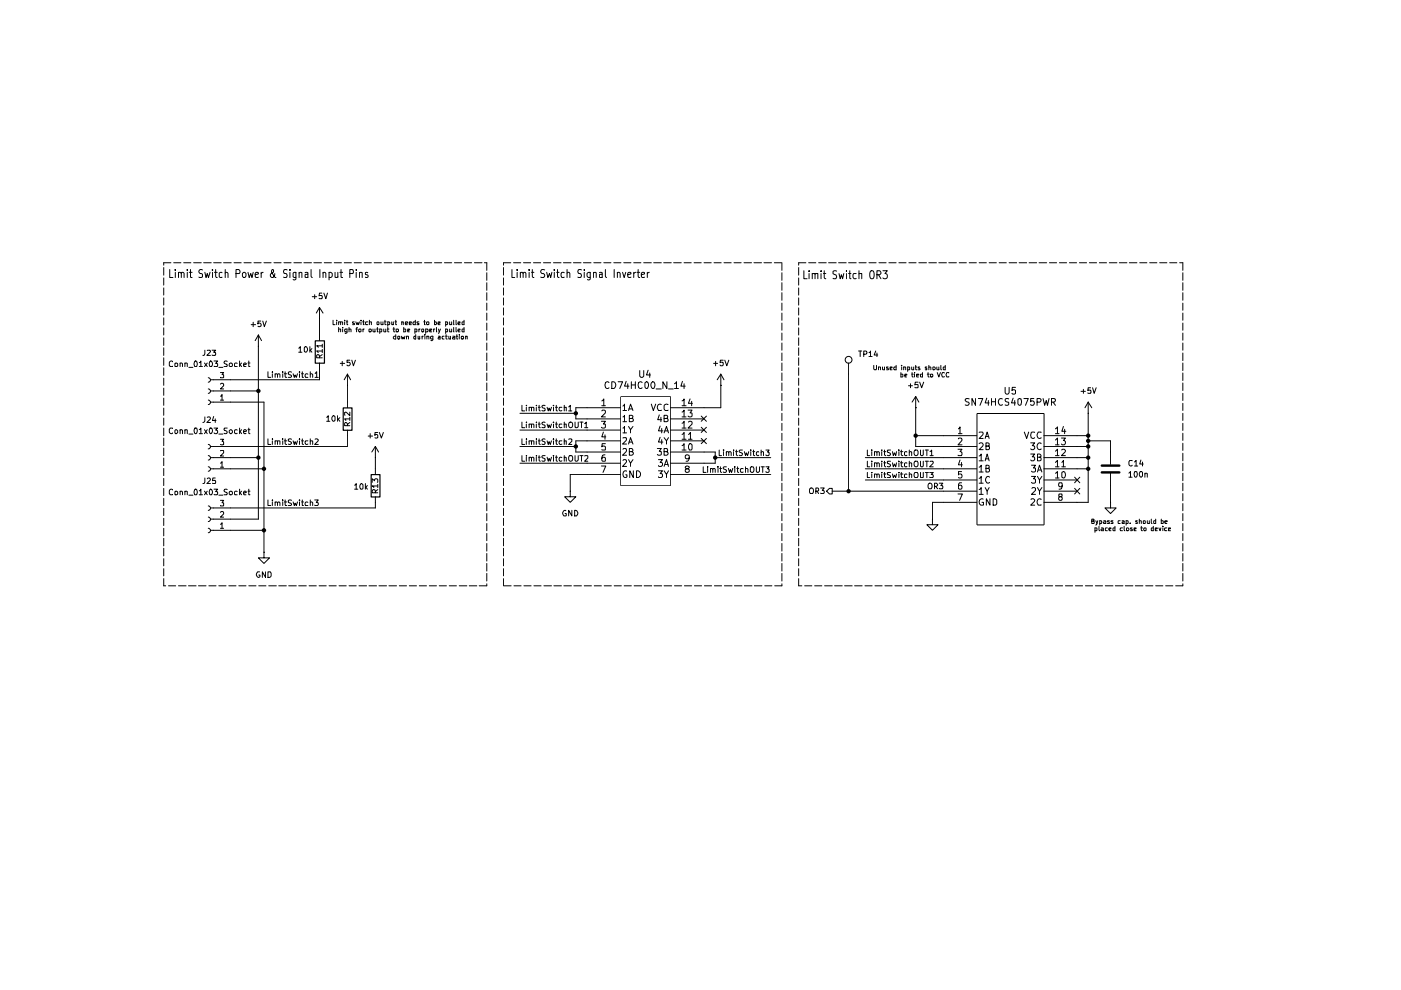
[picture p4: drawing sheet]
<svg xmlns="http://www.w3.org/2000/svg" width="297mm" height="210mm" viewBox="0 0 297 210" stroke-linecap="round" stroke-linejoin="round" font-family="sans-serif">
<g fill="none" stroke="#000" stroke-width=".21">
<path d="M34.7 56.7v1.6M34.7 58.9v1.6M36 57.1v1.7h.7M36.2 55.7h-1.5v.5M36.8 55.7h1.6M37.2 57.1v.2M37.2 57.7v1.1M37.8 57.9v-.1a.36 .36 0 0 1 .6 .2v.8M37.8 57.7v1.1M38.4 58v-.2a.36 .36 0 0 1 .6 .2v.8M38.9 55.7h1.6M39.7 57.1v.2"/>
<path d="M39.7 57.7v1.1M40.1 57.7h.6M40.4 57.1v1.7h.3M41.1 55.7h1.6M42.9 57.2l-.5-.1a.45 .45 0 0 0-.2 .6 .45 .45 0 0 0 .5 .3l.2 .2v.5l-.2 .1h-.5M43.2 55.7h1.6M43.4 57.7l.3 1.1 .2-.8 .3 .8 .3-1.1M45 57.1v.2M45 57.7v1.1M45.3 55.7h1.6M45.5 57.7h.6M45.7 57.1v1.5l.4 .2"/>
<path d="M47.1 57.8l-.4-.1-.2 .2v.8l.2 .1h.4M47.4 55.7h1.6M47.8 57.9v-.1a.36 .36 0 0 1 .5 .2v.8M47.8 57.1v1.7M49.6 55.7h1.5M50 58l.8-.1a.52 .52 0 0 0-.2-.8h-.6v1.7M51.4 58l.2-.3h.3l.3 .3v.5l-.3 .3-.4-.1zM51.7 55.7h1.6M52.6 57.7l.2 1.1 .4-.8 .2 .8 .3-1.1M53.8 55.7h1.6M54.1 58.3l.7-.2v-.3l-.4-.1-.3 .3 .1 .8h.6M55.4 57.7v1.1"/>
<path d="M55.8 57.7l-.4 .3M56 55.7h1.5M58.1 55.7h1.5M58.3 58v.3l-.3 .5a.46 .46 0 0 1-.6-.2 .46 .46 0 0 1 .1-.6l.5-.3v-.5l-.3-.1-.1 .5 .7 1.2h.2M60.2 55.7h1.5M60.9 57.2l-.5-.1a.45 .45 0 0 0-.3 .6 .45 .45 0 0 0 .5 .3l.3 .3-.1 .5h-.7M61.5 57.1v.2M61.5 57.7v1.1M62.3 55.7h1.6M62.7 57.7v1.5l-.2 .2-.4-.1M62.7 57.8l-.3-.1-.3 .2v.8l.3 .1h.3M63.4 57.9l.3-.2 .3 .1v1"/>
<path d="M63.4 57.7v1.1M64.4 55.7h1.6M64.7 57.8h.6v1M65.3 58.1l-.6 .2v.5h.6M66 57.1v1.5l.2 .2M66.5 55.7h1.7M67.8 57.1v1.7M68.5 57.9v-.1a.36 .36 0 0 1 .6 .2v.8M68.5 57.7v1.1M68.7 55.7h1.6M69.8 57.8a.45 .45 0 0 1 .6 .2v.7l-.3 .1h-.3M69.8 57.7v1.7"/>
<path d="M70.9 55.7h1.5M71 57.7v1.1h.4l.2-.1M71.6 57.7v1.1M72.1 57.7h.5M72.3 57.1v1.7h.3M73 55.7h1.5M74.2 58h.6v-.8l-.6-.1v1.7M75.1 55.7h1.5M75.5 57.1v.2M75.5 57.7v1.1M76.2 57.9l.3-.2 .3 .1v1M76.2 57.7v1.1"/>
<path d="M77.2 55.7h1.5M78 57.8h-.5v.4l.6 .3-.3 .3h-.3M79.3 55.7h1.6M81.4 55.7h1.7M83.6 55.7h1.6M85.7 55.7h1.6M87.8 55.7h1.6M90 55.7h1.5M92.1 55.7h1.5M94.2 55.7h1.6M96.4 55.7h1.5M98.5 55.7h1.5"/>
<path d="M100.6 55.7h1.6M102.7 55.7h.5v1.6M103.2 57.8v1.6M103.2 59.9v1.7M106.8 56.7v1.6M106.8 58.9v1.6M108.3 55.7h-1.5v.5M108.5 57.1v1.7h.6M108.9 55.7h1.5M109.6 57.1v.2M109.6 57.7v1.1M110.3 57.9l.2-.2 .3 .1 .1 1"/>
<path d="M110.3 57.7v1.1M110.9 58l.2-.3 .3 .1 .1 1M111 55.7h1.5M112.2 57.1v.2M112.2 57.7v1.1M112.7 57.7h.5M112.9 57.1v1.5l.3 .2M113.1 55.7h1.5M115.2 55.7h1.6M115.5 57.2l-.6-.1a.47 .47 0 0 0-.3 .5 .47 .47 0 0 0 .3 .4h.3a.47 .47 0 0 1 .3 .4 .47 .47 0 0 1-.3 .4h-.6M115.9 57.7l.3 1.1 .3-.8 .3 .8 .2-1.1M117.3 55.7h1.7"/>
<path d="M117.5 57.1v.2M117.5 57.7v1.1M118 57.7h.5M118.2 57.1v1.5l.3 .2M119.5 55.7h1.6M119.6 57.8l-.4-.1-.2 .3v.8h.6M120.2 57.9l.2-.2 .3 .1 .1 1M120.2 57.1v1.7M121.6 55.7h1.6M123.3 57.2l-.5-.1a.45 .45 0 0 0-.3 .6 .45 .45 0 0 0 .5 .3l.3 .3-.1 .5h-.7M123.7 55.7h1.6M123.9 57.1v.2"/>
<path d="M123.9 57.7v1.1M125.1 57.7v1.5l-.2 .2-.4-.1M125.1 57.8a.45 .45 0 0 0-.6 .2v.7l.3 .1h.3M125.8 57.9l.3-.2 .3 .1v1M125.8 57.7v1.1M125.9 55.7h1.5M127.1 57.8h.6v1M127.7 58.1l-.6 .2v.5h.6M128 55.7h1.5M128.4 57.1v1.5l.2 .2M130.1 55.7h1.6M130.2 57.1v1.7"/>
<path d="M130.9 57.9v-.1a.36 .36 0 0 1 .6 .2v.8M130.9 57.7v1.1M132 57.7l.3 1.1 .4-1.1M132.2 55.7h1.6M133.1 58.3l.7-.2v-.3l-.5-.1-.2 .3 .1 .8h.6M134.4 55.7h1.5M134.4 57.7v1.1M134.8 57.7l-.4 .3M135 57.7h.6M135.3 57.1v1.5l.3 .2M136 58.3l.7-.2v-.3l-.5-.1-.2 .3 .1 .8h.6M136.5 55.7h1.6"/>
<path d="M137.2 57.7v1.1M137.7 57.7l-.5 .3M138.6 55.7h1.6M140.7 55.7h1.6M142.8 55.7h1.6M145 55.7h1.6M147.2 55.7h1.5M149.3 55.7h1.5M151.4 55.7h1.5M153.5 55.7h1.5M155.6 55.7h1.5M157.7 55.7h1.6"/>
<path d="M159.9 55.7h1.6M162 55.7h1.6M164.2 55.7h1.5M165.8 55.7v1.6M165.8 57.8v1.6M165.8 59.9v1.7M169.3 56.7v1.6M169.3 58.9v1.6M170.4 57.4v1.7h.7M170.9 55.7h-1.6v.5M171.4 55.7h1.6M171.5 57.4v.2"/>
<path d="M171.5 58v1.1M172.2 58.1l.6-.1v1.1M172.2 58v1.1M172.8 58.2l.1-.2h.5v1.1M173.6 55.7h1.6M174.1 57.4v.2M174.1 58v1.1M174.6 58h.5M174.8 57.4v1.4l.3 .3M175.7 55.7h1.6M177.4 57.5h-.7v.6a.57 .57 0 0 1 .6 .3 .57 .57 0 0 1-.2 .7l-.5-.1M177.8 55.7h1.6"/>
<path d="M177.9 58l.2 1.1 .3-.8 .2 .8 .3-1.1M179.5 57.4v.2M179.5 58v1.1M179.9 58h.5M179.9 55.7h1.6M180.2 57.4v1.6l.2 .1M181.5 58h-.5l-.2 .3 .1 .6 .2 .2 .4-.1M182.1 58.1l.6-.1v1.1M182.1 57.4v1.7M182.1 55.7h1.5M184.2 55.7h1.6M184.6 57.5l.4-.1a1.16 1.16 0 0 1 0 1.7h-.3a1.28 1.28 0 0 1-.1-1.6z"/>
<path d="M185.9 58.3h.6l.3-.3-.3-.6h-.6v1.7M186.3 58.3l.5 .8M186.4 55.7h1.5M187.2 57.4h.9l-.5 .6 .4 .1 .1 .2-.1 .6-.2 .2-.6-.2M188.5 55.7h1.5M190.6 55.7h1.5M192.7 55.7h1.5M194.8 55.7h1.6M196.9 55.7h1.6M199.1 55.7h1.6M201.2 55.7h1.6M203.4 55.7h1.5"/>
<path d="M205.5 55.7h1.5M207.6 55.7h1.5M209.7 55.7h1.5M211.8 55.7h1.6M214 55.7h1.6M216.1 55.7h1.6M218.2 55.7h1.6M220.3 55.7h1.6M222.5 55.7h1.5M224.6 55.7h1.5M226.7 55.7h1.6M228.9 55.7h1.5"/>
<path d="M231 55.7h1.5M233.1 55.7h1.5M235.2 55.7h1.6M237.3 55.7h1.6M239.4 55.7h1.6M241.6 55.7h1.6M243.8 55.7h1.5M245.9 55.7h1.5M248 55.7h1.5M250.1 55.7h.7v1.6M250.8 57.8v1.6M250.8 59.9v1.7"/>
<path d="M34.7 61v1.6M34.7 63.2v1.5M34.7 65.3v1.5M34.7 67.4v1.5M34.7 69.5v1.5M34.7 71.6v1.6M34.7 73.7v1.7M34.7 75.9v1.6M34.7 78v1.6M36.6 76.7l-.4-.2-.3 .4v.6l.2 .2 .5-.1M37.1 77h.5l.1 .6-.2 .1-.4-.1zM38.2 77h.3l.2 .1v.6"/>
<path d="M38.2 77v.7M39.2 77h.5v.7M39.2 77v.7M40 77.9h.9M41.4 76.5a.75 .75 0 0 1 .3 1.2h-.4l-.2-.4 .1-.6zM42.2 76.9h.2l.2-.4v1.2M42.2 77.7h.7M43.3 77l.6 .7M43.4 74.3v.7l-.1 .4h-.3M43.9 74.3h.6l.1 .3-.7 .8h.7M43.9 77l-.6 .7M44.6 76.5a.71 .71 0 0 1 .3 1.2h-.4l-.1-.4v-.6z"/>
<path d="M45 74.3h.7l-.4 .4h.3v.7l-.6-.1M45.4 76.5h.7l-.4 .5h.4v.7l-.7-.1M46.4 77.9h.8M46.7 79h.7l-.3 .4 .3 .1v.5h-.7M48.2 76.6h-.6v.4l.5 .2 .1 .4-.1 .1h-.6M48.7 77h.5l.1 .6-.2 .1h-.3l-.2-.1zM50.3 77a.36 .36 0 0 0-.6 .2l.1 .5h.5M50.8 76.5v1.2M50.9 77.3l.3 .4M51.2 77l-.4 .4M51.6 77.4l.6-.2-.1-.2-.5 .1v.5l.1 .1h.5M52.6 77h.4"/>
<path d="M52.7 76.5v1.2h.3M53.3 68.8h.9M53.7 68.3v1M54.8 73.4h.1M54.8 71l-.7 1.2M54.8 71v39.1h-10.2M54.8 71l.7 1.2M55.3 68.1h-.6v.6l.4-.2 .3 .2-.1 .5h-.6M55.7 68.1l.3 1.2 .5-1.2M56.8 78.8v1.2h.6M57.7 78.8v.2M57.7 79.2v.8"/>
<path d="M58.3 79.3l.4-.1 .1 .2v.6M58.3 79.2v.8M58.8 79.4l.2-.2 .4 .2v.6M59.9 78.8v.2M59.9 79.2v.8M60.3 79.2h.5M60.5 78.8v1v.2h.3M61.8 78.9l-.5-.1-.2 .2v.3l.7 .4-.2 .3h-.5M62.1 79.2l.3 .8 .2-.5 .2 .5 .3-.8M63.3 73.8l.4-.3v1.2M63.3 74.7h.7M63.5 78.8v.2"/>
<path d="M63.5 79.2v.8M63.9 79.2h.4M64.1 78.8v1.2h.2M64.6 73.6l.3-.1a.64 .64 0 0 1 .3 .6 .64 .64 0 0 1-.4 .6l-.3-.3zM65.3 79.3a.36 .36 0 0 0-.6 .2l.1 .5h.5M65.7 73.5v1.2M65.8 79.3l.3-.1 .2 .2v.6M65.8 78.8v1.2M65.8 74.3l.3 .4M66.1 73.9l-.4 .4M66.2 62.9h.9M66.7 62.5v.8"/>
<path d="M66.8 79.2l.3-.4v1.2M67.7 67.6h.1M67.7 75.9l-.1-.6-.3-.1-.2 .2v.5h1.2M67.7 65.2v7M67.7 77v3.5h-23.1M67.7 65.2l-.6 1.2M67.7 65.2l.8 1.2M68.2 62.1h-.5l-.1 .6h.6v.6l-.6-.1M68.3 74.4h-1.2l.4 .4M68.3 73.3h-1.2l.4 .4M68.3 75.2l-.6 .4M68.3 73v.7"/>
<path d="M68.3 74.1v.7M68.7 62.1l.4 1.2 .3-1.2M70.6 67.9v.9h.4M71.4 67.9v.1M71.4 68.2v.6M71.8 68.3l.4-.1v.6M71.8 69.8h.4v.6M71.8 68.2v.6M71.8 69.4v1M72.1 77h1M72.2 68.3h.4v.5M72.6 76.6v1"/>
<path d="M72.6 69.4v.1M72.6 69.8v.6M73.1 67.9v.1M73.1 68.2v.6M73.4 68.2h.3M73.6 67.9v.9h.1M73.6 70.4h-.4v-.6h.4v.7l-.3 .2-.1-.1M73.7 79.3v7.1M73.7 79.3l-.7 1.2M73.7 79.3l.6 1.2M74 69.8h.4v.6M74 69.4v1"/>
<path d="M74.2 76.4h-.6v.5h.6l.1 .4-.3 .3-.4-.2M74.6 76.4l.3 1.2 .5-1.2M75.1 68.2h-.3v.3l.4 .2-.4 .1M75.4 68.2l.3 .6 .2-.4 .1 .4 .2-.6M75.4 69.8h.4M75.8 69.4l-.2 .1v.9M76.1 69.8h.4v.6h-.4zM76.5 67.9v.1M76.5 68.2v.6M76.9 68.2h.3M77 69.8v.6M77 67.9v.9h.2"/>
<path d="M77.2 69.8l-.2 .1M78 68.2h-.4l-.1 .2 .1 .4h.4M78.3 68.3l.4-.1v.6M78.3 69.8h.4v.6l-.5-.1zM78.3 67.9v.9M79.1 69.8v.5h.4M79.5 69.8v.6M79.8 69.8h.4M79.9 68.3h.4v.5l-.4-.1zM80 69.4v1h.2M80.5 70.4l.4-.1v-.5h-.4v.9M80.8 68.2v.5h.4"/>
<path d="M81.2 68.2v.6M81.4 69.8v.5h.4M81.5 68.2h.4M81.6 67.9v.8l.3 .1M81.8 69.8v.6M82.1 69.8h.4M82.2 68.8h.3v-.6h-.3v1M82.2 69.4v.9l.3 .1M83.1 68.2v.6l.3-.1M83.3 69.8h.4M83.4 68.2v.6M83.5 69.4v.9l.2 .1"/>
<path d="M83.7 68.2h.4M83.9 67.9v.9h.2M83.9 71v.9h-.3l-.2-.4 .2-.2h.3M84 69.8h.4v.6l-.4-.1zM84.3 71.4h.5l-.1 .5-.4-.1zM85.1 71.3l.2 .6 .1-.4 .3 .4 .2-.6M85.2 68.3l.3-.1v.6M85.2 68.2v.6M85.6 69.4v1h.3l.1-.6h-.4M85.9 68.6l.5-.1v-.3l-.5 .1v.4l.5 .1M86.2 71.4h.4v.5M86.2 71.3v.6"/>
<path d="M86.4 70.1l.5-.2-.1-.1h-.4v.6h.4M86.8 68.6l.4-.1v-.3h-.4v.6h.4M88 70.4l.4-.1-.1-.5h-.3v.9M88.1 67.9v.9h-.5v-.6h.5M88.1 71v.9h-.3v-.6h.3M88.6 71.3v.6l.4-.1M88.8 68.2l-.4 .1 .2 .3h.2v.2h-.4M88.8 69.8v.6M89 71.3v.6M89.1 69.8l-.3 .1M89.4 69.8h.4l-.1 .6-.3-.1zM89.5 71.3v.6"/>
<path d="M89.7 71.3l-.2 .2M89.8 68.2h.4M90 67.9v.9h.2M90.1 71h.1M90.1 71.3v.6M90.3 70.4h.4v-.6h-.4v.9M90.5 68.2l.4 .1-.1 .5h-.3zM90.5 71.4h.4v.5M90.5 71.3v.6M91.1 70.1l.4-.2v-.1h-.4v.6h.4M91.8 71.9h-.4l-.1-.2 .1-.4h.4v.8l-.2 .1-.2-.1M91.9 69.8v.6"/>
<path d="M92.1 67.9v.9h.4v-.6h-.4M92.2 69.8l-.3 .1M92.5 69.4l.1 1M92.9 68.6l.4-.1v-.3l-.4 .1v.4l.4 .1M93 71.3h.3v.6h-.3v-.4h.3M93 69.8l.1 .6M93.4 69.8l-.4 .9M94.1 71.3h-.3l-.1 .2 .1 .4h.3M94.5 68.8h.3v-.6h-.3v1M94.5 70.4h.3v-.6h-.3v.9M94.5 71.3h.3M94.6 71v.8l.2 .1"/>
<path d="M95.2 71.3v.6l.3-.1M95.3 68.2v.6l.5-.1M95.3 69.8v.6l.5-.1M95.5 71.3v.6M95.8 68.2v.6M95.8 69.8v.6M96 71.3l.4 .1v.5h-.4v-.4h.4M96.2 67.9l.1 .9M96.2 69.4l.1 1M96.7 67.9l.1 .9M96.7 69.4l.1 1M96.7 71.3h.3"/>
<path d="M96.9 71v.9h.1M97.1 68.6l.4-.1v-.3l-.4 .1v.4l.4 .1M97.1 70.1l.4-.2v-.1h-.4v.5l.4 .1M97.4 71h.1M97.4 71.3v.6M97.9 71.3h.3v.6h-.3zM98.4 67.9v.9h-.4v-.5l.4-.1M98.4 69.4v1h-.4v-.6h.4M98.7 71.4l.4-.1v.6M98.7 71.3v.6M103.2 62.1v1.6M103.2 64.3v1.5"/>
<path d="M103.2 66.4v1.5M103.2 68.5v1.5M103.2 70.6v1.5M103.2 72.7v1.6M103.2 74.8v1.7M103.2 77v1.6M103.2 79.1v1.6M106.8 61v1.6M106.8 63.2v1.5M106.8 65.3v1.5M106.8 67.4v1.5M106.8 69.5v1.5"/>
<path d="M106.8 71.6v1.6M106.8 73.7v1.7M106.8 75.9v1.6M106.8 78v1.6M135.6 78.6v1.2l.3 .2h.3l.3-.2v-1.2M137.4 78.5l-.3 1h.8M137.8 79.1v.9M151.3 77h.8M151.7 76.6v1M152.8 79.3l-.7 1.2M152.8 79.3v7.1h-10.6M152.8 79.3l.7 1.2"/>
<path d="M153.3 76.4h-.6v.5h.6v.5l-.1 .2h-.4l-.1-.2M153.7 76.4l.4 1.2 .4-1.2M165.8 62.1v1.6M165.8 64.3v1.5M165.8 66.4v1.5M165.8 68.5v1.5M165.8 70.6v1.5M165.8 72.7v1.6M165.8 74.8v1.7M165.8 77v1.6M165.8 79.1v1.6M169.3 61v1.6"/>
<path d="M169.3 63.2v1.5M169.3 65.3v1.5M169.3 67.4v1.5M169.3 69.5v1.5M169.3 71.6v1.6M169.3 73.7v1.7M169.3 75.9v1.6M169.3 78v1.6M179.9 77v27.1M182 74.4h.7M182.4 74.4v1.2M183.1 75.1l.6-.1v-.5l-.6-.1v1.2"/>
<path d="M184.2 74.8h.2l.2-.4v1.2M184.2 75.6h.7M185.3 77.5v.7l.1 .2h.4v-.2v-.7M185.7 74.4l-.4 .9h.8M185.9 74.8v.8M186.3 77.9h.4v.5M186.3 77.8v.6M187.1 77.8v.5h.4M187.5 77.8v.6M188.3 77.8h-.3v.3h.2l.2 .2-.4 .1M188.7 78.1l.4-.1v-.2h-.4v.6h.4M190 77.5v.9h-.4v-.6h.4"/>
<path d="M191 79v.9h.3l.1-.5-.4-.1M191.2 77.5v.1M191.2 77.8v.6M191.6 77.9h.4v.5M191.6 77.8v.6M191.9 79.6l.4-.2-.4-.1v.6h.3M192.4 78.4l.5-.1-.1-.5h-.4v.9M193.3 77.8v.5h.4M193.3 79.3h.3M193.4 79v.8l.2 .1M193.7 77.8v.6M193.9 79v.1"/>
<path d="M193.9 79.3v.6M194.1 77.8h.3M194.1 77.5v.8l.3 .1M194.3 79.6l.5-.1-.1-.2-.4 .1 .1 .5h.3M195 77.8h-.3l-.1 .2 .5 .3-.5 .1M195.6 79v.9h-.4v-.5l.4-.1M196.5 77.8h-.3v.3h.3v.3h-.3M196.6 79.3h.4M196.8 79v.8l.2 .1M196.9 77.9h.5v.5M196.9 77.5v.9M197.3 79.4l.4-.1v.6l-.4-.1z"/>
<path d="M197.8 77.9l.3-.1 .2 .2-.2 .4-.3-.1zM198.6 77.8v.5h.5M198.7 79l.4 .9 .3-.9M199.1 77.8v.6M199.5 77.5v.8l.1 .1M200.2 79.1v-.1a.53 .53 0 0 0-.5 .3 .53 .53 0 0 0 .1 .6l.4-.1M200.4 77.5v.9h-.3l-.1-.5 .4-.1M201.2 79.1l-.5-.1-.1 .4 .1 .5 .5-.1M250.8 62.1v1.6M250.8 64.3v1.5M250.8 66.4v1.5M250.8 68.5v1.5"/>
<path d="M250.8 70.6v1.5M250.8 72.7v1.6M250.8 74.8v1.7M250.8 77v1.6M250.8 79.1v1.6M34.7 80.2v1.5M34.7 82.3v1.5M34.7 84.4v1.5M34.7 86.5v1.6M34.7 88.6v1.6M34.7 90.8v1.6M34.7 92.9v1.6"/>
<path d="M34.7 95v1.6M34.7 97.1v1.6M34.7 99.3v1.5M36.6 90.8h-.5l-.2 .2 .1 .8 .2 .1 .4-.1M37.3 91.1l.4 .3v.3l-.3 .2-.3-.1v-.5zM38.2 91.3l.2-.2 .3 .2v.6M38.2 91.1v.8M39.2 91.3l.2-.2 .3 .1v.7M39.2 91.1v.8M40 92h.9M41.2 90.8h.1a.59 .59 0 0 1 .6 .3 .59 .59 0 0 1-.2 .7l-.1 .1-.4-.1zM42.2 91.1l.4-.3v1.1"/>
<path d="M42.2 91.9h.7M43.3 91.1l.6 .8M43.4 88.4v.8l-.4 .4M43.9 88.5l.5-.1 .2 .3-.7 .9h.7M43.9 91.1l-.6 .8M44.2 80.1a.47 .47 0 0 1 .4 .5 .47 .47 0 0 1-.4 .4M44.2 82.5a.47 .47 0 0 1 .4 .4 .47 .47 0 0 1-.4 .5M44.2 84.8a.47 .47 0 0 1 .4 .5 .47 .47 0 0 1-.4 .5M44.2 94.2a.47 .47 0 0 1 .4 .5 .47 .47 0 0 1-.4 .5M44.2 96.6a.47 .47 0 0 1 .4 .5 .47 .47 0 0 1-.4 .4M44.2 99a.47 .47 0 0 1 .4 .4 .47 .47 0 0 1-.4 .5M44.4 90.8h.1a.6 .6 0 0 1 .6 .4 .6 .6 0 0 1-.2 .7h-.3l-.2-.1z"/>
<path d="M44.6 99.4h11.4M44.6 97h10.2M44.6 82.9h10.2M44.6 85.3h11.4v31.8M45.3 88.3l-.3 .9h.8M45.4 90.8h.7l-.4 .4 .4 .1v.6h-.5l-.2-.1M45.6 88.8v.8M46.4 92h.8M46.7 84h.2l.2-.3v1.1M46.7 81.4l.2-.1h.3l.2 .1v.4l-.7 .7h.7M46.7 98.2l.4-.3v1.2M46.7 95.6h.7v.4l-.7 .7h.7"/>
<path d="M46.7 93.1h.7l-.3 .5 .3 .1v.5h-.7M46.7 84.8h.7M46.7 99.1h.7M48.2 90.8h-.6v.5l.5 .1 .1 .3-.3 .2h-.4M48.9 91.1l.4 .3v.3l-.3 .2-.4-.2v-.3zM50.3 91.2l-.3-.1-.3 .3 .1 .5h.5M50.8 90.8v1.1M50.9 91.4l.3 .5M51.2 91.1l-.4 .5M51.6 91.5l.6-.1-.1-.3-.5 .2v.5l.2 .1h.4M52.6 91.1h.4M52.7 90.8v1.1h.3"/>
<path d="M56.8 93v1.2h.6M57.7 93v.1M57.7 93.5v.7M58.3 93.6h.5v.6M58.3 93.5v.7M58.8 93.6h.6v.6M59.9 93v.1M59.9 93.5v.7M60.3 93.5h.5M60.5 93v1.1l.3 .1M61.8 93.1h-.7v.4l.7 .4-.2 .3-.5-.1M62.1 93.5l.3 .7 .2-.6 .2 .6 .3-.7"/>
<path d="M63.5 93v.1M63.5 93.5v.7M63.9 93.5h.4M64.1 93v1.1l.2 .1M65.3 93.5h-.5l-.1 .1 .1 .5h.5M65.8 93.6h.5v.6M65.8 93v1.2M66.8 93.1l.4-.1 .3 .4-.8 .8h.8M66.8 80h.7M69.3 88.5l.3-.4v1.2M69.3 89.3h.6M70.5 88.2l.3-.1 .2 .3v.7l-.3 .2a.7 .7 0 0 1-.2-1.1z"/>
<path d="M71.5 88.1v1.2M71.7 88.9l.4 .4M72.1 88.6l-.6 .4M73.7 81.7h.1M73.7 90.3v-.5l-.5-.2-.1 .1v.6h1.1M73.7 91.2v3.5h-29.1M74.2 88.8h-1.1l.2 .4M74.2 87.4v.7l-.9-.7-.2 .1 .1 .6M74.2 89.6l-.5 .4M74.2 88.5v.7M78.1 92.5h.9M78.5 91.9v1"/>
<path d="M79.6 97h.1M79.6 94.7l-.8 1.1M79.6 94.7v5.9M79.6 94.7l.7 1.1M80.1 91.7h-.6v.6l.1-.2h.3l.2 .2v.5h-.6M80.4 91.7l.5 1.2 .4-1.2M103.2 81.2v1.6M103.2 83.4v1.5M103.2 85.5v1.5M103.2 87.6v1.6M103.2 89.7v1.6M103.2 91.9v1.5"/>
<path d="M103.2 94v1.5M103.2 96.1v1.6M103.2 98.2v1.6M106.8 80.2v1.5M106.8 82.3v1.5M106.8 84.4v1.5M106.8 86.5v1.6M106.8 88.6v1.6M106.8 90.8v1.6M106.8 92.9v1.6M106.8 95v1.6M106.8 97.1v1.6"/>
<path d="M106.8 99.3v1.5M110.2 94.7h11.9M110.2 91.2h21.4M110.2 98.2h21.4M110.2 87.6h11.9M110.7 96.6v1.2h.6M110.7 85.9v1.2h.6M110.7 89.5v1.2h.6M110.7 93v1.2h.6M111.6 96.6v.1M111.6 85.9v.1M111.6 89.5v.1"/>
<path d="M111.6 93v.1M111.6 86.4v.7M111.6 89.9v.8M111.6 93.5v.7M111.6 96.9v.9M112.2 97.1l.2-.2 .3 .2v.7M112.2 86.4h.4l.1 .7M112.2 90l.4-.1 .1 .8M112.2 93.6h.5v.6M112.2 86.4v.7M112.2 89.9v.8M112.2 93.5v.7"/>
<path d="M112.2 96.9v.9M112.7 97.1l.2-.2 .3 .2v.7M112.7 86.5v-.1h.4l.1 .7M112.7 90.1v-.2h.4l.1 .8M112.7 93.6h.5v.6M113.7 96.6v.1M113.7 85.9v.1M113.7 89.5v.1M113.7 93v.1M113.7 86.4v.7M113.7 89.9v.8M113.7 93.5v.7"/>
<path d="M113.7 96.9v.9M114.1 96.9h.5M114.1 93.5h.5M114.1 86.4h.5M114.1 89.9h.5M114.3 96.6v1l.3 .2M114.3 85.9v1.1l.3 .1M114.3 89.5v1l.3 .2M114.3 93v1.1l.3 .1M115.6 96.6h-.5l-.2 .2 .2 .3 .5 .2v.3l-.2 .2-.5-.1M115.6 86l-.5-.1-.2 .3 .2 .3 .5 .2v.3h-.7M115.6 89.6l-.5-.1-.2 .2 .2 .4 .5 .2v.3h-.7"/>
<path d="M115.6 93.1l-.5-.1-.2 .3 .2 .3 .5 .1v.4l-.2 .1-.5-.1M116 96.9l.2 .9 .2-.6 .3 .6 .2-.9M116 86.4l.2 .7 .2-.6 .3 .6 .2-.7M116 89.9l.2 .8 .2-.6 .3 .6 .2-.8M116 93.5l.2 .7 .2-.6 .3 .6 .2-.7M117.3 96.6v.1M117.3 85.9v.1M117.3 89.5v.1M117.3 93v.1M117.3 86.4v.7M117.3 89.9v.8M117.3 93.5v.7"/>
<path d="M117.3 96.9v.9M117.8 96.9h.4M117.8 93.5h.4M117.8 86.4h.4M117.8 89.9h.4M117.9 96.6v1.1l.3 .1M117.9 85.9v1.1l.3 .1M117.9 89.5v1.1l.3 .1M117.9 93v1.1l.3 .1M119.1 97l-.3-.1-.3 .3 .1 .5h.5M119.1 86.4h-.5l-.1 .5a.36 .36 0 0 0 .6 .1M119.1 89.9h-.5l-.1 .5a.36 .36 0 0 0 .6 .2"/>
<path d="M119.1 93.5h-.5l-.1 .1 .1 .5h.5M119.6 97.1l.2-.2 .3 .1v.8M119.6 86.4h.5v.7M119.6 90l.5-.1v.8M119.6 93.6l.5-.1v.7M119.6 85.9v1.2M119.6 89.5v1.2M119.6 93v1.2M119.6 96.6v1.2M120.6 86.3l.3-.4v1.2M120.6 93.1h.6v.5l-.6 .6h.6M120.6 87.1h.6"/>
<path d="M120.6 89.7l.3-.2a.6 .6 0 0 1 .5 .6 .6 .6 0 0 1-.5 .6l-.3-.4zM120.7 96.6h.5a.77 .77 0 0 1-.1 1.2l-.4-.1a.87 .87 0 0 1 0-1.1zM121.9 96.6v1l.2 .2h.2l.3-.3v-.9M121.9 89.5v1.1l.2 .1h.2l.3-.3v-.9M122.9 96.6h.7M122.9 89.5h.7M123.3 89.5v1.2M123.3 96.6v1.2M124 96.7h.6v.4l-.6 .7h.6M124 89.8l.3-.3v1.2M124 90.7h.6M127.5 89.3h.9l-.5 .6 .5 .1v.6l-.3 .2-.6-.2"/>
<path d="M127.5 98.8h.9l-.6 1.4M127.6 85l.4-.4v1.4M127.6 87.1l.2-.1h.5l.1 .5-.9 .9h.9M127.6 86h.8M127.9 91.6l-.3 1h.8M128.3 96.4l-.5 .1a1.01 1.01 0 0 0 0 1.3l.6-.1v-.6l-.6-.2-.2 .3M128.3 92.2v.9M128.4 94.1h-.7l-.1 .6 .2-.1 .5 .1 .1 .6h-.8M129.1 81.1l-.4-.2a.7 .7 0 0 0-.5 .9 .7 .7 0 0 0 .8 .5l.1-.1M129.7 80.9a.73 .73 0 0 1 .9 .8 .73 .73 0 0 1-.9 .7zM131.1 80.9h.9l-.6 1.5M131.6 86.4h-9.5v2.4h9.5"/>
<path d="M131.6 93.5h-9.5v2.3h9.5M131.6 84.1h10.6v18.9h-10.6zM132.1 86.1l.3-.4v1.3M132.1 88.4l.3-.3v1.3M132.1 90.8l.3-.4v1.4M132.1 92.9l.7-.1v.3l-.8 1h.8M132.1 95.2l.1-.1h.4l.2 .4-.8 1h.8M132.1 97.6l.1-.1h.4l.2 .4-.8 1h.8M132.1 87h.7M132.1 89.4h.7M132.1 91.8h.7M132.8 80.9l-.4 1h.9"/>
<path d="M132.8 99.9a.65 .65 0 0 0-.7 .6 .65 .65 0 0 0 .7 .7l.1-.5h-.2M133.1 81.4v1M133.3 87l.4-1.3 .5 1.3M133.3 90.4l.4 .7 .5-.7M133.3 94.1l.4-1.3 .5 1.3M133.3 97.5l.4 .7 .5-.7M133.3 86.7h.7M133.3 93.7h.7M133.4 88.7h.5l.2-.1 .1-.3-.3-.2h-.5v1.3l.8-.1 .1-.3-.4-.3M133.4 95.8h.6l.2-.3-.1-.3-.2-.1h-.5v1.4h.5l.4-.2v-.3l-.4-.2M133.7 91.1v.7M133.7 98.2v.7"/>
<path d="M133.9 80.9v1.5M133.9 81.6h.8M134.3 99.8v1.5l-.8-1.5v1.5M134.7 80.9v1.5M135 99.8a.73 .73 0 0 1 .8 .7 .73 .73 0 0 1-.8 .8zM136.1 81.1l-.4-.2a.7 .7 0 0 0-.4 .9 .7 .7 0 0 0 .8 .5v-.1M136.7 81.2l.4-.3a.8 .8 0 0 1 .4 .8 .8 .8 0 0 1-.4 .7l-.4-.4zM138.1 85.7l.4 1.3 .5-1.3M138.3 80.9a.75 .75 0 0 1 .6 .8 .75 .75 0 0 1-.6 .7l-.2-.4a.85 .85 0 0 1 .2-1.1zM139.1 82.5h1.1M139.4 95.1h.8l-.4 .6 .4 .1v.6l-.2 .1-.6-.1M139.6 99.8h.9l-.5 .6 .4 .1 .1 .5-.3 .3h-.4l-.2-.2"/>
<path d="M139.6 97.5h.9l-.5 .5 .4 .1 .1 .5-.3 .3h-.4l-.2-.2M139.8 88l-.4 1h.9M140 92.7l-.4 1h.9M140 90.3l-.4 1.1h.9M140.1 88.5v.9M140.2 85.8a.62 .62 0 0 0-.7 .1 .62 .62 0 0 0-.1 .8l.2 .3h.6M140.3 90.8v1M140.3 93.2v.9M140.8 95.8h.7v-.6l-.7-.1v1.4h.6l.2-.2v-.3l-.3-.2M140.8 92.8l.5 .7 .4-.7M140.8 91.8l.5-1.4 .4 1.4M140.8 88.7l.7-.1v-.5h-.7v1.3h.6l.2-.4-.3-.3"/>
<path d="M140.8 99.8l.5 .8 .4-.8M140.8 98.9l.5-1.4 .4 1.4M141 91.4h.6M141 98.5h.6M141.3 93.5v.6M141.4 80.9v1.5l-.9-1.5v1.5M141.6 85.8l-.4-.1-.4 .3 .1 .9 .2 .1h.5M141.7 82.5h1M142.2 95.8h9.4v2.4h-9.4M142.2 93.5h7.1M142.2 91.2h7.1M142.2 88.8h7.1"/>
<path d="M143 81.4l.4-.5v1.5M143 82.4h.8M144.6 94.5l.4-.4v1.3M144.6 92.1l.4-.4v1.4M144.6 89.7l.3-.1 .1-.3v1.5M144.6 87.4l.3-.2 .1-.2v1.4M144.6 85l.3-.2 .1-.2v1.4M144.6 86h.9M144.6 95.4h.9M144.6 93.1h.9M144.6 90.8h.9M144.6 88.4h.9"/>
<path d="M144.7 80.9l-.3 1h.9M145 81.4v1M145.5 99.4l-.2-.3a.45 .45 0 0 1 .4-.3 .45 .45 0 0 1 .4 .3l-.7 .4a.44 .44 0 0 0 .1 .6 .44 .44 0 0 0 .6-.2l-.1-.4-.2-.1M145.9 87h.8l-.4 .5 .4 .1v.6l-.2 .2-.6-.2M146 92.1l.4-.4v1.4M146 89.5l.1-.2 .5 .1 .1 .5-.8 .9h.8M146 93.1h.7M146.1 94.1h.4l.2 .2v.9l-.1 .2h-.5l-.1-.5zM146.1 97l-.3 .3-.4-.1-.1-.2 .1-.5h.6a1.08 1.08 0 0 1-.2 1.3h-.3M146.3 84.6l-.3 .9h.8M146.6 85.1v.9M148.7 93l1.1 1.1"/>
<path d="M148.7 90.6l1.1 1.1M148.7 88.2l1.1 1.1M149.1 99v1.2h.6M149.8 93l-1.1 1.1M149.8 90.6l-1.1 1.1M149.8 88.2l-1.1 1.1M150 99v.1M150 99.3v.9M150.6 99.5l.2-.2 .3 .2v.7M150.6 99.3v.9M151.1 99.5l.2-.2 .3 .2v.7M151.6 97h11.8"/>
<path d="M152.2 99v.1M152.2 99.3v.9M152.5 95.4v1.2h.5M152.6 99.3h.4M152.7 99v1l.3 .2M152.8 81.7h.1M153.4 95.4v.1M153.4 95.8v.8M154 95.9l.2-.1 .3 .1v.7M154 99h-.5l-.2 .1 .2 .4 .5 .2v.3l-.2 .2-.5-.1M154 95.8v.8M154.4 99.3l.3 .9 .2-.6 .2 .6 .3-.9"/>
<path d="M154.5 95.9l.2-.1 .3 .1v.7M155.5 95.4v.1M155.5 95.8v.8M155.8 99v.1M155.8 99.3v.9M156 95.8h.4M156.1 95.4v1l.3 .2M156.2 99.3h.4M156.4 99v1.1l.2 .1M157.4 95.4h-.5l-.2 .2 .2 .3 .5 .2v.3l-.2 .2-.5-.1M157.6 99.4l-.4-.1-.2 .3 .1 .5h.5M157.8 95.8l.3 .8 .1-.6 .3 .6 .2-.8"/>
<path d="M158.1 99.5l.1-.2 .4 .2v.7M158.1 99v1.2M159.1 99.1l.2-.1h.4a.86 .86 0 0 1-.1 1.2l-.5-.2zM159.2 95.4v.1M159.2 95.8v.8M159.6 95.8h.4M159.8 95.4v1.1l.2 .1M160.4 99v.9l.1 .3h.3l.2-.3v-.9M160.9 95.8h-.3l-.2 .2v.5h.5M161.4 95.9l.1-.1h.4v.8M161.4 99h.7M161.4 95.4v1.2"/>
<path d="M161.7 99v1.2M162.4 95.4h.7l-.4 .4 .4 .1v.5l-.2 .2h-.3l-.2-.2M162.4 99h.7l-.4 .4 .4 .1v.5l-.2 .2h-.3l-.2-.2M165.8 81.2v1.6M165.8 83.4v1.5M165.8 85.5v1.5M165.8 87.6v1.6M165.8 89.7v1.6M165.8 91.9v1.5M165.8 94v1.5M165.8 96.1v1.6M165.8 98.2v1.6"/>
<path d="M169.3 80.2v1.5M169.3 82.3v1.5M169.3 84.4v1.5M169.3 86.5v1.6M169.3 88.6v1.6M169.3 90.8v1.6M169.3 92.9v1.6M169.3 95v1.6M169.3 97.1v1.6M169.3 99.3v1.5M183.5 99.4h23.6M183.5 97h23.6"/>
<path d="M183.9 95.4v1.2h.5M183.9 97.8v1.2h.5M184.8 95.4v.1M184.8 97.8v.1M184.8 95.8v.8M184.8 98.1v.9M185.4 95.9l.2-.1 .3 .1v.7M185.4 98.3l.2-.2 .3 .2v.7M185.4 95.8v.8M185.4 98.1v.9M185.9 95.9l.2-.1 .3 .1v.7M185.9 98.3l.2-.2 .3 .2v.7"/>
<path d="M186.9 95.4v.1M186.9 97.8v.1M186.9 95.8v.8M186.9 98.1v.9M187.4 95.8h.4M187.4 98.1h.4M187.5 95.4v1l.3 .2M187.5 97.8v1l.3 .2M188.8 95.4h-.6v.5l.5 .2 .1 .3-.2 .2-.5-.1M188.8 97.8h-.6v.5l.5 .2 .1 .2-.2 .3-.5-.1M189.2 95.8l.2 .8 .3-.6 .2 .6 .2-.8M189.2 98.1l.2 .9 .3-.6 .2 .6 .2-.9"/>
<path d="M190.6 95.4v.1M190.6 97.8v.1M190.6 95.8v.8M190.6 98.1v.9M190.9 95.8h.5M190.9 98.1h.5M191.1 95.4v1l.3 .2M191.1 97.8v1l.3 .2M192.3 95.8h-.4l-.1 .1v.5l.1 .2 .4-.1M192.3 98.2l-.4-.1-.1 .2v.5l.1 .2 .4-.1M192.6 81.8h.9M192.8 95.9l.2-.1h.3v.8"/>
<path d="M192.8 98.3l.2-.2 .3 .1v.8M192.8 95.4v1.2M192.8 97.8v1.2M193 81.4v.8M194 95.4h.5a.77 .77 0 0 1-.2 1.2l-.3-.1a.87 .87 0 0 1 0-1.1zM194 97.8h.5a.77 .77 0 0 1-.2 1.2l-.3-.1a.87 .87 0 0 1 0-1.1zM194.1 86.4h.1M194.1 84.1l-.7 1.2M194.1 84.1v10.6h13M194.1 84.1l.7 1.2M194.1 92.4h13M194.6 81h-.5l-.1 .6 .6-.1v.6h-.6"/>
<path d="M195 81l.4 1.2 .4-1.2M195.2 95.4v1l.1 .2 .4-.2v-1M195.2 97.8v1l.1 .2 .4-.2v-1M196.2 95.4h.6M196.2 97.8h.6M196.5 95.4v1.2M196.5 97.8v1.2M197.2 95.8l.3-.4v1.2M197.2 97.9l.6-.1 .1 .3-.8 .9h.8M197.2 96.6h.7M203.1 95.2h.9l-.5 .6 .5 .2-.1 .6-.8-.1M203.2 90.9l.3-.4v1.4"/>
<path d="M203.2 93l.2-.1h.3l.3 .4-.9 1h.9M203.2 91.9h.8M203.5 97.5l-.3 1.1h.8M203.9 100h-.7v.7l.2-.2h.3l.3 .3-.1 .5h-.7M203.9 98v1M205.5 84.6h-.8l-.1 .3 .3 .3 .4 .1 .2 .3-.3 .3h-.6M206.8 84.5v1.4l-.7-1.4v1.4M207.1 87.7h14.3v23.6h-14.3zM207.4 84.5h1l-.6 1.4M207.6 91.7l.7-.1 .1 .3v.3l-.8 .8h.8M207.6 94.1l.6-.2 .2 .3v.4l-.8 .7h.8M207.6 96.7l.3-.2 .1-.2v1.4"/>
<path d="M207.6 99.1l.3-.2 .1-.3v1.5M207.6 97.7h.8M208.9 93l.4-1.4 .4 1.4M208.9 97.7l.4-1.4 .4 1.4M209 92.5h.6M209 97.3h.6M209 94.6h.6l.1-.5-.7-.2v1.4h.5l.2-.1 .1-.4-.3-.2M209 99.3l.7-.1v-.4l-.7-.2v1.5h.5l.2-.1 .1-.4-.3-.3M209.2 84.4l-.3 1h.8M209.5 84.9v1M210.2 84.5v1.4M210.2 85.2h.9"/>
<path d="M211.1 84.5v1.4M212.5 84.6a.66 .66 0 0 0-.8 .6 .66 .66 0 0 0 .8 .7v-.1M213.1 82.1v1.1l.3 .4h.3l.3-.4v-1.1M213.9 84.6l-.5-.1-.3 .3 .1 .3 .7 .2v.5l-.3 .1h-.5M214.8 84.4l-.3 1h.8M215.1 84.9v1M215.3 82.1h-.7l-.1 .7 .2-.2 .5 .1 .1 .7-.2 .2h-.4l-.2-.2M215.9 84.6h.5a.93 .93 0 0 1-.2 1.3l-.4-.3zM217.1 84.5h.9l-.6 1.4M217.2 91.6l.5 1.4 .4-1.4M218.5 96.3h.9l-.5 .6h.4l.1 .6-.3 .2h-.4l-.2-.2M218.5 93.9h.9l-.5 .6 .4 .1 .1 .5-.3 .2h-.4l-.2-.1"/>
<path d="M218.7 98.6h.8l-.4 .6 .4 .1v.6l-.2 .2h-.4l-.2-.2M219.2 84.5h-.7v.7l.2-.2h.3l.3 .3v.3l-.3 .3h-.3l-.2-.1M219.4 91.7l-.6-.1-.3 .6 .1 .6 .3 .2 .5-.2M219.9 85.3h.6a.45 .45 0 0 0 .1-.7l-.7-.1v1.4M220 96.9h.6v-.5l-.6-.1v1.4h.5l.2-.2v-.4l-.3-.2M220.1 99.7h.6M220.7 94.1v-.1a.7 .7 0 0 0-.9 .5 .7 .7 0 0 0 .6 .8l.3-.1M220.7 91.7l-.6-.1a.71 .71 0 0 0-.2 .9 .71 .71 0 0 0 .8 .4v-.1M221.1 84.5l.4 1.4 .3-1 .3 1 .3-1.4M221.3 92.4h9.4M221.3 99.4h9.4M221.3 97h9.4"/>
<path d="M221.3 94.7h9.4M222.9 85.3h.6a.45 .45 0 0 0 .2-.7l-.8-.1v1.4M223.3 85.3l.5 .6M223.8 98l.4-.4v1.4M223.8 95.7l.4-.5v1.4M223.8 93.3l.4-.4v1.4M223.8 90.9l.4-.4v1.4M223.8 91.9h.7M223.8 99h.7M223.8 96.6h.7M223.8 94.3h.7M225 92.9h.9l-.4 .5 .4 .2-.1 .5-.2 .2h-.4l-.2-.2"/>
<path d="M225.1 98l.4-.4v1.4M225.1 95.4l.2-.2h.3l.3 .5-.9 .9h.9M225.1 99h.8M225.5 90.4l-.4 1h.9M225.7 91v.9M229.2 83h.9M229.7 82.5v.9M230.7 87.6h.1M230.7 93.5h4.8v5M230.7 85.3v21.2h-9.4M230.7 85.3l-.7 1.1M230.7 85.3l.8 1.1"/>
<path d="M231.2 82.2h-.5l-.1 .6 .6-.1v.7l-.6-.1M231.6 82.2l.4 1.2 .4-1.2M240 97.7l-.5-.1-.1 .3v.7l.3 .2 .3-.2M240.5 98l.4-.4v1.2M240.5 98.8h.7M241.7 100h.4l.1 .2v.7l-.2 .3a.71 .71 0 0 1-.3-1.2zM241.9 97.5l-.3 .9h.8M242.2 98v.8M250.8 81.2v1.6M250.8 83.4v1.5M250.8 85.5v1.5M250.8 87.6v1.6"/>
<path d="M250.8 89.7v1.6M250.8 91.9v1.5M250.8 94v1.5M250.8 96.1v1.6M250.8 98.2v1.6M34.7 101.4v1.6M34.7 103.5v1.6M34.7 105.7v1.5M34.7 107.8v1.5M34.7 109.9v1.5M34.7 112v1.6M34.7 114.1v1.6"/>
<path d="M34.7 116.2v1.7M34.7 118.4v1.6M36.6 103.9l-.4-.2-.3 .4v.5l.2 .3 .5-.1M37.1 104.2h.5l.1 .5-.2 .2-.4-.1zM38.2 104.2l.3-.1 .2 .2v.6M38.2 104.1v.8M39.2 104.2h.5v.7M39.2 104.1v.8M40 105h.9M41.4 103.7a.75 .75 0 0 1 .3 1.2h-.4l-.2-.4 .1-.6zM42.2 104.1h.2l.2-.4v1.2M42.2 104.9h.7"/>
<path d="M43.3 104.1l.6 .8M43.4 101.3v.9l-.1 .3h-.3M43.9 101.5l.5-.2 .2 .4-.7 .8h.7M43.9 104.1l-.6 .8M44.2 107.3a.47 .47 0 0 1 .4 .4 .47 .47 0 0 1-.4 .5M44.2 109.6a.47 .47 0 0 1 .4 .5 .47 .47 0 0 1-.4 .5M44.2 112a.47 .47 0 0 1 .4 .5 .47 .47 0 0 1-.4 .5M44.6 103.7a.71 .71 0 0 1 .3 1.2h-.4l-.1-.4v-.6zM44.6 112.4h11.4M45.4 103.7h.7l-.4 .5h.4v.7l-.7-.1M45.6 101.3h-.5l-.1 .6h.6v.6l-.6-.1M46.4 105h.8"/>
<path d="M46.7 111.2l.4-.4v1.2M46.7 108.6l.2-.1h.3l.2 .1v.4l-.7 .6h.7M46.7 106.1h.7l-.3 .5 .3 .1v.5h-.7M46.7 112h.7M48.2 103.8h-.6v.4l.5 .2 .1 .3-.1 .2h-.6M48.7 104.2h.5l.1 .5-.2 .2h-.3l-.2-.2zM50.3 104.2a.36 .36 0 0 0-.6 .2l.1 .5h.5M50.8 103.7v1.2M50.9 104.5l.3 .4M51.2 104.1l-.4 .5M51.6 104.6l.6-.2-.1-.3-.5 .2v.4l.1 .2h.5M52.6 104.1h.4"/>
<path d="M52.7 103.7v1.2h.3M56 117.1v1.2h1.1l-1.1 1.2-1.2-1.2h1.2M56 117.1h.1M56.8 106v1.2h.6M57.7 106v.2M57.7 106.4v.8M58.3 106.5l.4-.1 .1 .2v.6M58.3 106.4v.8M58.8 106.6l.2-.2 .4 .2v.6M59.9 106v.2M59.9 106.4v.8M60.3 106.4h.5"/>
<path d="M60.5 106v1v.2h.3M61.8 106.1l-.5-.1-.2 .2v.3l.7 .3-.2 .4h-.5M62.1 106.4l.3 .8 .2-.5 .2 .5 .3-.8M63.5 106v.2M63.5 106.4v.8M63.9 106.4h.4M64.1 106v1.2h.2M65.3 106.5a.36 .36 0 0 0-.6 .2l.1 .5h.5M65.8 106.5l.3-.1 .2 .2v.6M65.8 106v1.2M66.7 106h.8l-.4 .5 .4 .2v.3l-.2 .2-.6-.1M75.2 102.9l.3-.4v1.2"/>
<path d="M75.2 103.7h.7M76.5 102.6l.2-.1 .3 .3v.7l-.2 .2h-.3l-.2-.4zM77.5 102.5v1.2M77.6 103.3l.3 .4M77.9 103l-.4 .4M78.9 102.3v-.8l.5 .4 .2-.4h.3l.2 .2-.1 .6M79.6 104.5l-.1-.6h-.5l-.1 .6h1.2M79.6 105.3v2.4h-35M80.1 103h-1.2l.3 .2v.2M80.1 103.8l-.5 .4M80.1 102.7v.7M103.2 100.3v1.6"/>
<path d="M103.2 102.4v1.7M103.2 104.6v1.6M103.2 106.8v1.5M103.2 108.9v1.5M103.2 111v1.5M103.2 113.1v1.5M103.2 115.2v1.6M103.2 117.3v1.7M103.2 119.5v1.6M106.8 101.4v1.6M106.8 103.5v1.6M106.8 105.7v1.5"/>
<path d="M106.8 107.8v1.5M106.8 109.9v1.5M106.8 112v1.6M106.8 114.1v1.6M106.8 116.2v1.7M106.8 118.4v1.6M120 108.3l-.1-.1a.66 .66 0 0 0-.6 .5 .66 .66 0 0 0 .2 .7l.6-.1v-.4h-.3M120.9 104.1v1.2h1.2l-1.2 1.2-1.2-1.2h1.2M120.9 104.1h.1M121.2 108.2v1.2l-.6-1.2v1.2M121.8 108.2a.66 .66 0 0 1 .7 .4 .66 .66 0 0 1-.2 .8h-.5zM131.6 100.6h-10.7v3.5"/>
<path d="M141.3 100.6v.7M142.2 100.6h21.2M165.8 100.3v1.6M165.8 102.4v1.7M165.8 104.6v1.6M165.8 106.8v1.5M165.8 108.9v1.5M165.8 111v1.5M165.8 113.1v1.5M165.8 115.2v1.6M165.8 117.3v1.7M165.8 119.5v1.6"/>
<path d="M169.3 101.4v1.6M169.3 103.5v1.6M169.3 105.7v1.5M169.3 107.8v1.5M169.3 109.9v1.5M169.3 112v1.6M169.3 114.1v1.6M169.3 116.2v1.7M169.3 118.4v1.6M171.7 103.6l.3-.1h.3a.87 .87 0 0 1 0 1.1h-.5l-.2-.3zM173 104.1h.4l.2-.1v-.4l-.2-.1h-.4v1.1M173.2 104.1l.4 .5"/>
<path d="M174 103.5h.8l-.5 .5 .5 .1v.4l-.2 .1h-.6M175.9 103.5h.5v1.2h-.5l-.6-.6zM176.4 104.1h30.7M183.5 101.8h23.6M183.9 100.2v1.1h.5M184.8 100.2h.1M184.8 100.5v.8M185.4 100.7l.2-.2 .3 .2v.6M185.4 100.5v.8M185.9 100.7l.2-.2 .3 .2v.6M186.9 100.2h.1M186.9 100.5v.8"/>
<path d="M187.4 100.5h.4M187.5 100.2v.9l.3 .2M188.8 100.2h-.6v.5l.5 .1 .1 .3-.1 .2h-.6M189.2 100.5l.2 .8 .3-.5 .2 .5 .2-.8M190.6 100.2h.1M190.6 100.5v.8M190.9 100.5h.5M191.1 100.2v.9l.1 .2h.2M192.3 100.6l-.4-.1-.1 .2v.5l.5 .1M192.8 100.7l.2-.2 .3 .1v.7M192.8 100.2v1.1M194 100.2h.5l.1 .3-.1 .8h-.5l-.2-.4z"/>
<path d="M195.2 100.2v1.1l.5-.1v-1M196.2 100.2h.6M196.5 100.2v1.1M196.9 102.5h.5a.87 .87 0 0 1 0 1.1h-.5a.87 .87 0 0 1 0-1.1zM197.1 100.2h.8l-.5 .4 .4 .1v.6l-.7-.1M197.7 110.1v1.2h1.2l-1.2 1.1-1.2-1.1h1.2M197.7 110.1h.1M198.1 103.1h.4l.3-.2-.3-.5h-.4v1.2M198.4 103.1l.4 .5M199.1 102.4h.8l-.4 .6h.3l.1 .1-.1 .5-.7-.1M203.1 104.7h.9l-.5 1.4M203.9 102.4h-.4l-.3 .3v.9h.7v-.6l-.4-.1-.3 .2"/>
<path d="M207.1 106.5h-9.4v3.6M207.6 101.4l.3-.1 .1-.3v1.4M207.6 103.8l.4-.4v1.4M207.6 100.1h.8M207.6 102.4h.8M207.6 104.8h.8M208.4 105.8a.69 .69 0 0 0-.8 .4 .69 .69 0 0 0 .3 .9l.6-.1v-.5h-.3M208.9 103.4l.4 .7 .4-.7M209.3 104.1v.7M209.8 101.2a.55 .55 0 0 0-.7 0 .55 .55 0 0 0-.1 .7l.2 .5h.3l.3-.1M209.9 105.7v1.4l-.8-1.4v1.4M210.6 105.7h.3l.4 .4v.7l-.2 .3h-.5z"/>
<path d="M218.6 105.9l.2-.2h.3l.3 .5-.9 .9h.9M218.7 101h.8l-.4 .5 .4 .2v.6l-.2 .1h-.4l-.2-.1M218.8 103.5l.1-.1 .6 .1v.5l-.8 .8h.8M220 101l.4 .8 .5-.8M220 100.1l.4-1.5 .5 1.5M220 103.4l.4 .7 .5-.7M220.4 101.8v.6M220.4 104.1v.7M220.7 105.9a.53 .53 0 0 0-.6 0 .53 .53 0 0 0-.2 .6l.2 .6 .6-.1M221.3 101.8h7M221.3 104.1h7M223.8 100.3l.4-.3v1.3"/>
<path d="M223.8 101.3h.7M224.7 105.3l-.2-.3v-.3h.6v.5l-.6 .1a.45 .45 0 0 0 0 .6 .45 .45 0 0 0 .6 .1l.1-.4-.1-.3h-.1M225.2 100.1l.3-.1a.74 .74 0 0 1 .4 .7 .74 .74 0 0 1-.4 .6l-.4-.2zM225.2 103l-.2 .2h-.3l-.2-.2v-.6h.6a.97 .97 0 0 1-.3 1.3h-.3M227.8 101.2l1.1 1.2M227.8 103.5l1.1 1.2M228.9 101.2l-1.1 1.2M228.9 103.5l-1.1 1.2M231.5 110.5h.4v-.4h-.4v.9h.4l.1-.4-.2-.1M232.2 112.5l.4-.1-.1-.5h-.3v1M232.3 110.4l.3 .6M232.7 110.4l-.2 .9h-.2"/>
<path d="M233 111.6v.8l.2 .1M233.2 111h.3v-.6h-.3v.9M233.5 111.9l.4 .1v.5h-.4l-.1-.2 .5-.2M234 110.4l.4 .1v.5h-.4l-.1-.3 .5-.1M234.8 111.9l-.4 .1v.4l.4 .1M235.1 112.2l.4-.1v-.2l-.4 .1 .1 .5h.3M235.2 110.4l-.4 .1 .4 .2v.3h-.4M235.5 106.5v1.2h1.1l-1.1 1.2-1.2-1.2h1.2M235.5 106.5h.1M235.5 100.3v6.2M236 110.4l-.5 .1 .5 .2v.3h-.5M236.4 111.6v.9h-.3l-.1-.5 .4-.1"/>
<path d="M237.5 110.4l-.4 .1v.4l.4 .1M237.9 110.4l.4 .1v.5h-.4v-.3l.4-.1M238 111.9h-.4l-.1 .2 .1 .4h.4M238.3 111.6v.8l.2 .1M238.8 111l.4-.1-.1-.5h-.3v.9M238.8 112l.4-.1 .2 .5-.5 .1zM239.4 100.3l.3-.3v1.2M239.4 101.2h.6M239.6 110.9v.1M240 111.9h-.3v.3l.4 .2-.1 .1h-.3M240.5 112.2l.4-.1v-.2h-.4v.6h.4M240.5 100.1l.1-.1a.59 .59 0 0 1 .6 .4 .59 .59 0 0 1-.2 .6l-.1 .2-.4-.2z"/>
<path d="M241.1 110.4h-.3v.3h.3v.3h-.3M241.6 110.5h.4v.5M241.6 110.1v.9M241.9 111.9h.3M242 111.6v.8l.2 .1M242.4 110.5h.4l-.1 .5-.3-.1zM242.6 111.9l.4 .1-.1 .5h-.3zM242.7 100.5l.2-.2 .3 .1v.8M242.7 100.3v.9M243.2 110.4l.1 .6 .4-.1M243.7 110.4v.6M244.1 110.1v.7l.2 .2"/>
<path d="M244.5 111.6v.9h-.3l-.1-.5 .4-.1M244.9 112.2l.5-.1v-.2h-.5v.6h.5M245 110.1v.9h-.3l-.1-.5 .4-.1M245.7 111.9l.3 .6 .1-.6M246.2 110.1v.9h.3l.1-.5-.4-.1M246.5 111.6v.1M246.5 111.9v.6M247 110.7l.5-.1-.1-.2-.4 .1 .1 .5h.3M247.4 111.9h-.4l-.1 .2 .1 .4h.4M247.7 112.2l.5-.1v-.2h-.5v.6h.5M250.8 100.3v1.6M250.8 102.4v1.7"/>
<path d="M250.8 104.6v1.6M250.8 106.8v1.5M250.8 108.9v1.5M250.8 111v1.5M250.8 113.1v1.5M250.8 115.2v1.6M250.8 117.3v1.7M250.8 119.5v1.6M34.7 122.7v1.5h.4M34.7 120.6v1.5M35.7 124.2h1.6M37.8 124.2h1.7"/>
<path d="M40 124.2h1.6M42.1 124.2h1.6M44.3 124.2h1.5M46.4 124.2h1.5M48.5 124.2h1.5M50.6 124.2h1.6M52.7 124.2h1.6M54.9 124.2h1.5M55 121.2h-.4a.67 .67 0 0 0-.2 .7 .67 .67 0 0 0 .5 .5l.2-.1v-.4h-.2M56.3 121.2v1.2l-.7-1.2v1.2M56.8 121.2h.5l.2 .3v.6l-.4 .3h-.3zM57 124.2h1.6"/>
<path d="M59.1 124.2h1.6M61.2 124.2h1.6M63.3 124.2h1.6M65.5 124.2h1.6M67.6 124.2h1.6M69.8 124.2h1.5M71.9 124.2h1.5M74 124.2h1.5M76.1 124.2h1.6M78.2 124.2h1.6M80.3 124.2h1.7M82.5 124.2h1.6"/>
<path d="M84.7 124.2h1.5M86.8 124.2h1.5M88.9 124.2h1.5M91 124.2h1.5M93.1 124.2h1.6M95.2 124.2h1.6M97.4 124.2h1.6M99.5 124.2h1.6M103.2 123.8v.4h-1.6M103.2 121.6v1.6M106.8 120.6v1.5M106.8 122.7v1.5"/>
<path d="M106.8 124.2h1.6M109 124.2h1.5M111.1 124.2h1.5M113.2 124.2h1.5M115.3 124.2h1.6M117.4 124.2h1.6M119.5 124.2h1.7M121.7 124.2h1.6M123.9 124.2h1.5M126 124.2h1.5M128.1 124.2h1.5M130.2 124.2h1.5"/>
<path d="M132.3 124.2h1.6M134.5 124.2h1.6M136.6 124.2h1.6M138.7 124.2h1.6M140.8 124.2h1.6M143 124.2h1.5M145.1 124.2h1.5M147.2 124.2h1.6M149.4 124.2h1.5M151.5 124.2h1.5M153.6 124.2h1.6M155.7 124.2h1.6"/>
<path d="M157.8 124.2h1.6M159.9 124.2h1.6M162.1 124.2h1.6M165.8 123.8v.4h-1.5M165.8 121.6v1.6M169.3 122.7v1.5h.7M169.3 120.6v1.5M170.6 124.2h1.5M172.7 124.2h1.5M174.8 124.2h1.6M177 124.2h1.6M179.1 124.2h1.6"/>
<path d="M181.2 124.2h1.6M183.4 124.2h1.5M185.5 124.2h1.5M187.6 124.2h1.5M189.7 124.2h1.6M191.9 124.2h1.5M194 124.2h1.6M196.1 124.2h1.6M198.2 124.2h1.6M200.3 124.2h1.6M202.5 124.2h1.5M204.6 124.2h1.6"/>
<path d="M206.8 124.2h1.5M208.9 124.2h1.5M211 124.2h1.5M213.1 124.2h1.5M215.2 124.2h1.6M217.3 124.2h1.6M219.5 124.2h1.6M221.7 124.2h1.5M223.8 124.2h1.5M225.9 124.2h1.5M228 124.2h1.5M230.1 124.2h1.5"/>
<path d="M232.2 124.2h1.6M234.4 124.2h1.6M236.5 124.2h1.6M238.6 124.2h1.6M240.7 124.2h1.6M242.9 124.2h1.5M245 124.2h1.5M247.1 124.2h1.6M250.8 121.6v1.6M250.8 123.8v.4h-1.5"/>
<circle cx="179.9" cy="76.3" r=".72"/>
</g>
<path d="M233.6 98.7h3.7M233.6 100.2h3.7" fill="none" stroke="#000" stroke-width=".51"/>
<path d="M66.8 72.3h2v4.7h-2zM72.8 86.5h1.8v4.7h-1.8zM78.7 100.6h1.9v4.8h-1.9z" fill="none" stroke="#000" stroke-width=".25"/>
<g fill="#000">
<circle cx="54.8" cy="97" r=".47"/>
<circle cx="54.8" cy="82.9" r=".47"/>
<circle cx="56" cy="99.4" r=".47"/>
<circle cx="122.1" cy="94.7" r=".47"/>
<circle cx="122.1" cy="87.6" r=".47"/>
<circle cx="151.6" cy="97" r=".47"/>
<circle cx="194.1" cy="92.4" r=".47"/>
<circle cx="230.7" cy="94.7" r=".47"/>
<circle cx="230.7" cy="92.4" r=".47"/>
<circle cx="230.7" cy="97" r=".47"/>
<circle cx="230.7" cy="99.4" r=".47"/>
<circle cx="230.7" cy="93.5" r=".47"/>
<circle cx="56" cy="112.4" r=".47"/>
<circle cx="179.9" cy="104.1" r=".47"/>
</g>
</svg>
